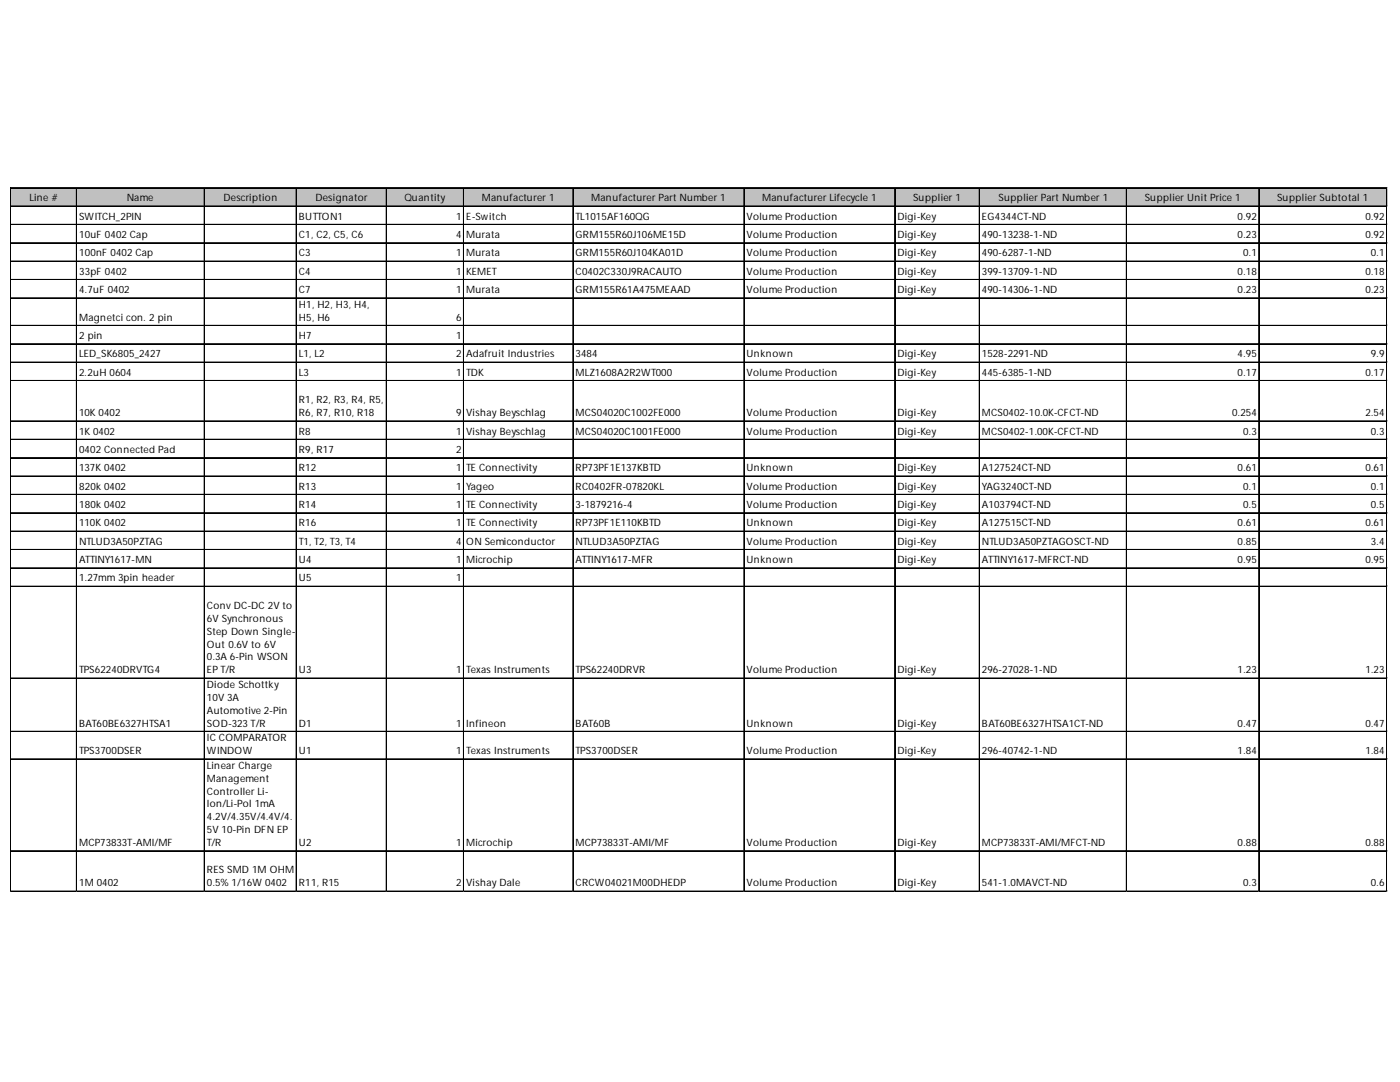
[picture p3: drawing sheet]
<svg xmlns="http://www.w3.org/2000/svg" width="279mm" height="216mm" viewBox="0 0 279 216" stroke-linecap="round" stroke-linejoin="round" font-family="sans-serif">
<defs><g id="words">
<g font-size="2">
<text x="5.9" y="40.2">Line #</text>
<text x="25.3" y="40.2">Name</text>
<text x="44.6" y="40.2">Description</text>
<text x="62.9" y="40.2">Designator</text>
<text x="80.7" y="40.2">Quantity</text>
<text x="96.2" y="40.2">Manufacturer 1</text>
<text x="118" y="40.2">Manufacturer Part Number 1</text>
<text x="152.1" y="40.2">Manufacturer Lifecycle 1</text>
<text x="182.2" y="40.2">Supplier 1</text>
<text x="199.3" y="40.2">Supplier Part Number 1</text>
<text x="228.5" y="40.2">Supplier Unit Price 1</text>
<text x="254.9" y="40.2">Supplier Subtotal 1</text>
<text x="15.8" y="43.8">SWITCH_2PIN</text>
<text x="15.8" y="47.5">10uF 0402 Cap</text>
<text x="59.6" y="43.8">BUTTON1</text>
<text x="59.6" y="47.5">C1, C2, C5, C6</text>
<text x="91" y="43.8">1</text>
<text x="91" y="47.5">4</text>
<text x="93" y="43.8">E-Switch</text>
<text x="93" y="47.5">Murata</text>
<text x="114.9" y="43.8">TL1015AF160QG</text>
<text x="114.9" y="47.5">GRM155R60J106ME15D</text>
<text x="149" y="43.8">Volume Production</text>
<text x="149" y="47.5">Volume Production</text>
<text x="179.1" y="43.8">Digi-Key</text>
<text x="179.1" y="47.5">Digi-Key</text>
<text x="196" y="43.8">EG4344CT-ND</text>
<text x="196" y="47.5">490-13238-1-ND</text>
<text x="247" y="43.8">0.92</text>
<text x="247" y="47.5">0.23</text>
<text x="272.5" y="43.8">0.92</text>
<text x="272.5" y="47.5">0.92</text>
<text x="15.8" y="51.1">100nF 0402 Cap</text>
<text x="59.6" y="51.1">C3</text>
<text x="91" y="51.1">1</text>
<text x="93" y="51.1">Murata</text>
<text x="114.9" y="51.1">GRM155R60J104KA01D</text>
<text x="149" y="51.1">Volume Production</text>
<text x="179.1" y="51.1">Digi-Key</text>
<text x="196" y="51.1">490-6287-1-ND</text>
<text x="248.1" y="51.1">0.1</text>
<text x="273.6" y="51.1">0.1</text>
<text x="15.8" y="54.8">33pF 0402</text>
<text x="15.8" y="58.5">4.7uF 0402</text>
<text x="59.6" y="54.8">C4</text>
<text x="59.6" y="58.5">C7</text>
<text x="91" y="54.8">1</text>
<text x="91" y="58.5">1</text>
<text x="93" y="54.8">KEMET</text>
<text x="93" y="58.5">Murata</text>
<text x="114.9" y="54.8">C0402C330J9RACAUTO</text>
<text x="114.9" y="58.5">GRM155R61A475MEAAD</text>
<text x="149" y="54.8">Volume Production</text>
<text x="149" y="58.5">Volume Production</text>
<text x="179.1" y="54.8">Digi-Key</text>
<text x="179.1" y="58.5">Digi-Key</text>
<text x="196" y="54.8">399-13709-1-ND</text>
<text x="196" y="58.5">490-14306-1-ND</text>
<text x="247" y="54.8">0.18</text>
<text x="247" y="58.5">0.23</text>
<text x="272.5" y="54.8">0.18</text>
<text x="272.5" y="58.5">0.23</text>
<text x="15.8" y="64">Magnetci con. 2 pin</text>
<text x="59.6" y="61.4">H1, H2, H3, H4,</text>
<text x="59.6" y="64">H5, H6</text>
<text x="91" y="64">6</text>
<text x="15.8" y="67.6">2 pin</text>
<text x="15.8" y="71.3">LED_SK6805_2427</text>
<text x="59.6" y="67.6">H7</text>
<text x="59.6" y="71.3">L1, L2</text>
<text x="91" y="67.6">1</text>
<text x="91" y="71.3">2</text>
<text x="93" y="71.3">Adafruit Industries</text>
<text x="114.9" y="71.3">3484</text>
<text x="149" y="71.3">Unknown</text>
<text x="179.1" y="71.3">Digi-Key</text>
<text x="196" y="71.3">1528-2291-ND</text>
<text x="247" y="71.3">4.95</text>
<text x="273.6" y="71.3">9.9</text>
<text x="15.8" y="75">2.2uH 0604</text>
<text x="59.6" y="75">L3</text>
<text x="91" y="75">1</text>
<text x="93" y="75">TDK</text>
<text x="114.9" y="75">MLZ1608A2R2WT000</text>
<text x="149" y="75">Volume Production</text>
<text x="179.1" y="75">Digi-Key</text>
<text x="196" y="75">445-6385-1-ND</text>
<text x="247" y="75">0.17</text>
<text x="272.5" y="75">0.17</text>
<text x="15.8" y="83">10K 0402</text>
<text x="59.6" y="80.5">R1, R2, R3, R4, R5,</text>
<text x="59.6" y="83">R6, R7, R10, R18</text>
<text x="91" y="83">9</text>
<text x="93" y="83">Vishay Beyschlag</text>
<text x="114.9" y="83">MCS04020C1002FE000</text>
<text x="149" y="83">Volume Production</text>
<text x="179.1" y="83">Digi-Key</text>
<text x="196" y="83">MCS0402-10.0K-CFCT-ND</text>
<text x="245.9" y="83">0.254</text>
<text x="272.5" y="83">2.54</text>
<text x="15.8" y="86.7">1K 0402</text>
<text x="59.6" y="86.7">R8</text>
<text x="91" y="86.7">1</text>
<text x="93" y="86.7">Vishay Beyschlag</text>
<text x="114.9" y="86.7">MCS04020C1001FE000</text>
<text x="149" y="86.7">Volume Production</text>
<text x="179.1" y="86.7">Digi-Key</text>
<text x="196" y="86.7">MCS0402-1.00K-CFCT-ND</text>
<text x="248.1" y="86.7">0.3</text>
<text x="273.6" y="86.7">0.3</text>
<text x="15.8" y="90.4">0402 Connected Pad</text>
<text x="15.8" y="94">137K 0402</text>
<text x="59.6" y="90.4">R9, R17</text>
<text x="59.6" y="94">R12</text>
<text x="91" y="90.4">2</text>
<text x="91" y="94">1</text>
<text x="93" y="94">TE Connectivity</text>
<text x="114.9" y="94">RP73PF1E137KBTD</text>
<text x="149" y="94">Unknown</text>
<text x="179.1" y="94">Digi-Key</text>
<text x="196" y="94">A127524CT-ND</text>
<text x="247" y="94">0.61</text>
<text x="272.5" y="94">0.61</text>
<text x="15.8" y="97.7">820k 0402</text>
<text x="15.8" y="101.4">180k 0402</text>
<text x="59.6" y="97.7">R13</text>
<text x="59.6" y="101.4">R14</text>
<text x="91" y="97.7">1</text>
<text x="91" y="101.4">1</text>
<text x="93" y="97.7">Yageo</text>
<text x="93" y="101.4">TE Connectivity</text>
<text x="114.9" y="97.7">RC0402FR-07820KL</text>
<text x="114.9" y="101.4">3-1879216-4</text>
<text x="149" y="97.7">Volume Production</text>
<text x="149" y="101.4">Volume Production</text>
<text x="179.1" y="97.7">Digi-Key</text>
<text x="179.1" y="101.4">Digi-Key</text>
<text x="196" y="97.7">YAG3240CT-ND</text>
<text x="196" y="101.4">A103794CT-ND</text>
<text x="248.1" y="97.7">0.1</text>
<text x="248.1" y="101.4">0.5</text>
<text x="273.6" y="97.7">0.1</text>
<text x="273.6" y="101.4">0.5</text>
<text x="15.8" y="105">110K 0402</text>
<text x="59.6" y="105">R16</text>
<text x="91" y="105">1</text>
<text x="93" y="105">TE Connectivity</text>
<text x="114.9" y="105">RP73PF1E110KBTD</text>
<text x="149" y="105">Unknown</text>
<text x="179.1" y="105">Digi-Key</text>
<text x="196" y="105">A127515CT-ND</text>
<text x="247" y="105">0.61</text>
<text x="272.5" y="105">0.61</text>
<text x="15.8" y="108.7">NTLUD3A50PZTAG</text>
<text x="15.8" y="112.4">ATTINY1617-MN</text>
<text x="59.6" y="108.7">T1, T2, T3, T4</text>
<text x="59.6" y="112.4">U4</text>
<text x="91" y="108.7">4</text>
<text x="91" y="112.4">1</text>
<text x="93" y="108.7">ON Semiconductor</text>
<text x="93" y="112.4">Microchip</text>
<text x="114.9" y="108.7">NTLUD3A50PZTAG</text>
<text x="114.9" y="112.4">ATTINY1617-MFR</text>
<text x="149" y="108.7">Volume Production</text>
<text x="149" y="112.4">Unknown</text>
<text x="179.1" y="108.7">Digi-Key</text>
<text x="179.1" y="112.4">Digi-Key</text>
<text x="196" y="108.7">NTLUD3A50PZTAGOSCT-ND</text>
<text x="196" y="112.4">ATTINY1617-MFRCT-ND</text>
<text x="247" y="108.7">0.85</text>
<text x="247" y="112.4">0.95</text>
<text x="272.5" y="112.4">0.95</text>
<text x="273.6" y="108.7">3.4</text>
<text x="15.8" y="116">1.27mm 3pin header</text>
<text x="59.6" y="116">U5</text>
<text x="91" y="116">1</text>
<text x="41.3" y="121.5">Conv DC-DC 2V to</text>
<text x="41.3" y="124.1">6V Synchronous</text>
<text x="41.3" y="126.6">Step Down Single-</text>
<text x="41.3" y="129.2">Out 0.6V to 6V</text>
<text x="41.3" y="131.8">0.3A 6-Pin WSON</text>
<text x="15.8" y="134.3">TPS62240DRVTG4</text>
<text x="41.3" y="134.3">EP T/R</text>
<text x="41.3" y="137.3">Diode Schottky</text>
<text x="59.6" y="134.3">U3</text>
<text x="91" y="134.3">1</text>
<text x="93" y="134.3">Texas Instruments</text>
<text x="114.9" y="134.3">TPS62240DRVR</text>
<text x="149" y="134.3">Volume Production</text>
<text x="179.1" y="134.3">Digi-Key</text>
<text x="196" y="134.3">296-27028-1-ND</text>
<text x="247" y="134.3">1.23</text>
<text x="272.5" y="134.3">1.23</text>
<text x="41.3" y="139.8">10V 3A</text>
<text x="41.3" y="142.4">Automotive 2-Pin</text>
<text x="15.8" y="145">BAT60BE6327HTSA1</text>
<text x="41.3" y="145">SOD-323 T/R</text>
<text x="41.3" y="147.9">IC COMPARATOR</text>
<text x="59.6" y="145">D1</text>
<text x="91" y="145">1</text>
<text x="93" y="145">Infineon</text>
<text x="114.9" y="145">BAT60B</text>
<text x="149" y="145">Unknown</text>
<text x="179.1" y="145">Digi-Key</text>
<text x="196" y="145">BAT60BE6327HTSA1CT-ND</text>
<text x="247" y="145">0.47</text>
<text x="272.5" y="145">0.47</text>
<text x="15.8" y="150.5">TPS3700DSER</text>
<text x="41.3" y="150.5">WINDOW</text>
<text x="41.3" y="153.4">Linear Charge</text>
<text x="41.3" y="156">Management</text>
<text x="59.6" y="150.5">U1</text>
<text x="91" y="150.5">1</text>
<text x="93" y="150.5">Texas Instruments</text>
<text x="114.9" y="150.5">TPS3700DSER</text>
<text x="149" y="150.5">Volume Production</text>
<text x="179.1" y="150.5">Digi-Key</text>
<text x="196" y="150.5">296-40742-1-ND</text>
<text x="247" y="150.5">1.84</text>
<text x="272.5" y="150.5">1.84</text>
<text x="41.3" y="158.5">Controller Li-</text>
<text x="41.3" y="161.1">Ion/Li-Pol 1mA</text>
<text x="41.3" y="163.7">4.2V/4.35V/4.4V/4.</text>
<text x="41.3" y="166.2">5V 10-Pin DFN EP</text>
<text x="15.8" y="168.8">MCP73833T-AMI/MF</text>
<text x="41.3" y="168.8">T/R</text>
<text x="59.6" y="168.8">U2</text>
<text x="91" y="168.8">1</text>
<text x="93" y="168.8">Microchip</text>
<text x="114.9" y="168.8">MCP73833T-AMI/MF</text>
<text x="149" y="168.8">Volume Production</text>
<text x="179.1" y="168.8">Digi-Key</text>
<text x="196" y="168.8">MCP73833T-AMI/MFCT-ND</text>
<text x="247" y="168.8">0.88</text>
<text x="272.5" y="168.8">0.88</text>
<text x="15.8" y="176.9">1M 0402</text>
<text x="41.3" y="174.3">RES SMD 1M OHM</text>
<text x="41.3" y="176.9">0.5% 1/16W 0402</text>
<text x="59.6" y="176.9">R11, R15</text>
<text x="91" y="176.9">2</text>
<text x="93" y="176.9">Vishay Dale</text>
<text x="114.9" y="176.9">CRCW04021M00DHEDP</text>
<text x="149" y="176.9">Volume Production</text>
<text x="179.1" y="176.9">Digi-Key</text>
<text x="196" y="176.9">541-1.0MAVCT-ND</text>
<text x="248.1" y="176.9">0.3</text>
<text x="273.6" y="176.9">0.6</text>
</g>
</g></defs>
<path d="M2.2 37.6h274.7v3.7h-274.7z" fill="#c0c0c0"/>
<g fill="none" stroke="#000" stroke-width=".2">
<path d="M2 37.4v140.6M2.1 37.4v140.6M2.2 37.4h274.7M2.2 37.5h274.7M15.2 37.6v140.4M15.3 37.6v140.4M40.7 37.6v140.4M40.8 37.6v140.4M59.1 37.6v140.4M59.2 37.6v140.4M77.1 37.6v140.4M77.2 37.6v140.4"/>
<path d="M92.5 37.6v140.4M92.6 37.6v140.4M114.3 37.6v140.4M114.4 37.6v140.4M148.5 37.6v140.4M178.5 37.6v140.4M178.6 37.6v140.4M195.4 37.6v140.4M195.5 37.6v140.4M224.8 37.6v140.4M224.9 37.6v140.4M251.2 37.6v140.4"/>
<path d="M251.3 37.6v140.4M276.7 37.6v140.4M276.8 37.6v140.4M2.2 41.1h274.7M2.2 41.2h274.7M2.2 44.8h274.7M2.2 44.9h274.7M2.2 48.4h274.7M2.2 48.5h274.7M2.2 52.1h274.7M2.2 52.2h274.7M2.2 55.8h274.7"/>
<path d="M2.2 59.4h274.7M2.2 59.5h274.7M2.2 64.9h274.7M2.2 65h274.7M2.2 68.6h274.7M2.2 68.7h274.7M2.2 72.2h274.7M2.2 72.3h274.7M2.2 75.9h274.7M2.2 76h274.7M2.2 84h274.7M2.2 84.1h274.7"/>
<path d="M2.2 87.6h274.7M2.2 87.7h274.7M2.2 91.3h274.7M2.2 91.4h274.7M2.2 95h274.7M2.2 95.1h274.7M2.2 98.6h274.7M2.2 98.7h274.7M2.2 102.3h274.7M2.2 102.4h274.7M2.2 106h274.7M2.2 106.1h274.7"/>
<path d="M2.2 109.6h274.7M2.2 109.7h274.7M2.2 113.3h274.7M2.2 113.4h274.7M2.2 117h274.7M2.2 117.1h274.7M2.2 135.3h274.7M2.2 135.4h274.7M2.2 145.9h274.7M2.2 146h274.7M2.2 151.4h274.7M2.2 151.5h274.7"/>
<path d="M2.2 169.7h274.7M2.2 169.8h274.7M2.2 177.8h274.7M2.2 177.9h274.7"/>
</g>
<path d="M2 178h.1" fill="none" stroke="#d4d4d4" stroke-width=".2"/>
<path d="M2 178h.2z" fill="#d4d4d4"/>
<path d="M15.2 178h.1" fill="none" stroke="#d4d4d4" stroke-width=".2"/>
<path d="M15.2 178h.2z" fill="#d4d4d4"/>
<path d="M40.7 178h.1" fill="none" stroke="#d4d4d4" stroke-width=".2"/>
<path d="M40.7 178h.2z" fill="#d4d4d4"/>
<path d="M59.1 178h.1" fill="none" stroke="#d4d4d4" stroke-width=".2"/>
<path d="M59.1 178h.2z" fill="#d4d4d4"/>
<path d="M77.1 178h.1" fill="none" stroke="#d4d4d4" stroke-width=".2"/>
<path d="M77.1 178h.2z" fill="#d4d4d4"/>
<path d="M92.5 178h.1" fill="none" stroke="#d4d4d4" stroke-width=".2"/>
<path d="M92.5 178h.2z" fill="#d4d4d4"/>
<path d="M114.3 178h.1" fill="none" stroke="#d4d4d4" stroke-width=".2"/>
<path d="M114.3 178h.2z" fill="#d4d4d4"/>
<path d="M148.5 178h.1" fill="none" stroke="#d4d4d4" stroke-width=".2"/>
<path d="M148.5 178h.1z" fill="#d4d4d4"/>
<path d="M178.5 178h.1" fill="none" stroke="#d4d4d4" stroke-width=".2"/>
<path d="M178.5 178h.2z" fill="#d4d4d4"/>
<path d="M195.4 178h.1" fill="none" stroke="#d4d4d4" stroke-width=".2"/>
<path d="M195.4 178h.2z" fill="#d4d4d4"/>
<path d="M224.8 178h.1" fill="none" stroke="#d4d4d4" stroke-width=".2"/>
<path d="M224.8 178h.2z" fill="#d4d4d4"/>
<path d="M251.2 178h.1" fill="none" stroke="#d4d4d4" stroke-width=".2"/>
<path d="M251.2 178h.2z" fill="#d4d4d4"/>
<path d="M276.7 178h.1" fill="none" stroke="#d4d4d4" stroke-width=".2"/>
<path d="M276.7 178h.2z" fill="#d4d4d4"/>
<path d="M276.9 37.4h.1" fill="none" stroke="#d4d4d4" stroke-width=".2"/>
<path d="M276.9 37.4v.2z" fill="#d4d4d4"/>
<path d="M276.9 41.1h.1" fill="none" stroke="#d4d4d4" stroke-width=".2"/>
<path d="M276.9 41.1v.2z" fill="#d4d4d4"/>
<path d="M276.9 44.8h.1" fill="none" stroke="#d4d4d4" stroke-width=".2"/>
<path d="M276.9 44.8v.1z" fill="#d4d4d4"/>
<path d="M276.9 48.4h.1" fill="none" stroke="#d4d4d4" stroke-width=".2"/>
<path d="M276.9 48.4v.2z" fill="#d4d4d4"/>
<path d="M276.9 52.1h.1" fill="none" stroke="#d4d4d4" stroke-width=".2"/>
<path d="M276.9 52.1v.2z" fill="#d4d4d4"/>
<path d="M276.9 55.8h.1" fill="none" stroke="#d4d4d4" stroke-width=".2"/>
<path d="M276.9 55.8v.1z" fill="#d4d4d4"/>
<path d="M276.9 59.4h.1" fill="none" stroke="#d4d4d4" stroke-width=".2"/>
<path d="M276.9 59.4v.2z" fill="#d4d4d4"/>
<path d="M276.9 64.9h.1" fill="none" stroke="#d4d4d4" stroke-width=".2"/>
<path d="M276.9 64.9v.2z" fill="#d4d4d4"/>
<path d="M276.9 68.6h.1" fill="none" stroke="#d4d4d4" stroke-width=".2"/>
<path d="M276.9 68.6v.2z" fill="#d4d4d4"/>
<path d="M276.9 72.2h.1" fill="none" stroke="#d4d4d4" stroke-width=".2"/>
<path d="M276.9 72.2v.2z" fill="#d4d4d4"/>
<path d="M276.9 75.9h.1" fill="none" stroke="#d4d4d4" stroke-width=".2"/>
<path d="M276.9 75.9v.2z" fill="#d4d4d4"/>
<path d="M276.9 84h.1" fill="none" stroke="#d4d4d4" stroke-width=".2"/>
<path d="M276.9 84v.2z" fill="#d4d4d4"/>
<path d="M276.9 87.6h.1" fill="none" stroke="#d4d4d4" stroke-width=".2"/>
<path d="M276.9 87.6v.2z" fill="#d4d4d4"/>
<path d="M276.9 91.3h.1" fill="none" stroke="#d4d4d4" stroke-width=".2"/>
<path d="M276.9 91.3v.2z" fill="#d4d4d4"/>
<path d="M276.9 95h.1" fill="none" stroke="#d4d4d4" stroke-width=".2"/>
<path d="M276.9 95v.2z" fill="#d4d4d4"/>
<path d="M276.9 98.6h.1" fill="none" stroke="#d4d4d4" stroke-width=".2"/>
<path d="M276.9 98.6v.2z" fill="#d4d4d4"/>
<path d="M276.9 102.3h.1" fill="none" stroke="#d4d4d4" stroke-width=".2"/>
<path d="M276.9 102.3v.2z" fill="#d4d4d4"/>
<path d="M276.9 106h.1" fill="none" stroke="#d4d4d4" stroke-width=".2"/>
<path d="M276.9 106v.1z" fill="#d4d4d4"/>
<path d="M276.9 109.6h.1" fill="none" stroke="#d4d4d4" stroke-width=".2"/>
<path d="M276.9 109.6v.2z" fill="#d4d4d4"/>
<path d="M276.9 113.3h.1" fill="none" stroke="#d4d4d4" stroke-width=".2"/>
<path d="M276.9 113.3v.2z" fill="#d4d4d4"/>
<path d="M276.9 117h.1" fill="none" stroke="#d4d4d4" stroke-width=".2"/>
<path d="M276.9 117v.1z" fill="#d4d4d4"/>
<path d="M276.9 135.3h.1" fill="none" stroke="#d4d4d4" stroke-width=".2"/>
<path d="M276.9 135.3v.2z" fill="#d4d4d4"/>
<path d="M276.9 145.9h.1" fill="none" stroke="#d4d4d4" stroke-width=".2"/>
<path d="M276.9 145.9v.2z" fill="#d4d4d4"/>
<path d="M276.9 151.4h.1" fill="none" stroke="#d4d4d4" stroke-width=".2"/>
<path d="M276.9 151.4v.2z" fill="#d4d4d4"/>
<path d="M276.9 169.7h.1" fill="none" stroke="#d4d4d4" stroke-width=".2"/>
<path d="M276.9 169.7v.2z" fill="#d4d4d4"/>
<path d="M276.9 177.8h.1" fill="none" stroke="#d4d4d4" stroke-width=".2"/>
<path d="M276.9 177.8v.2z" fill="#d4d4d4"/>
<use href="#words"/>
</svg>
